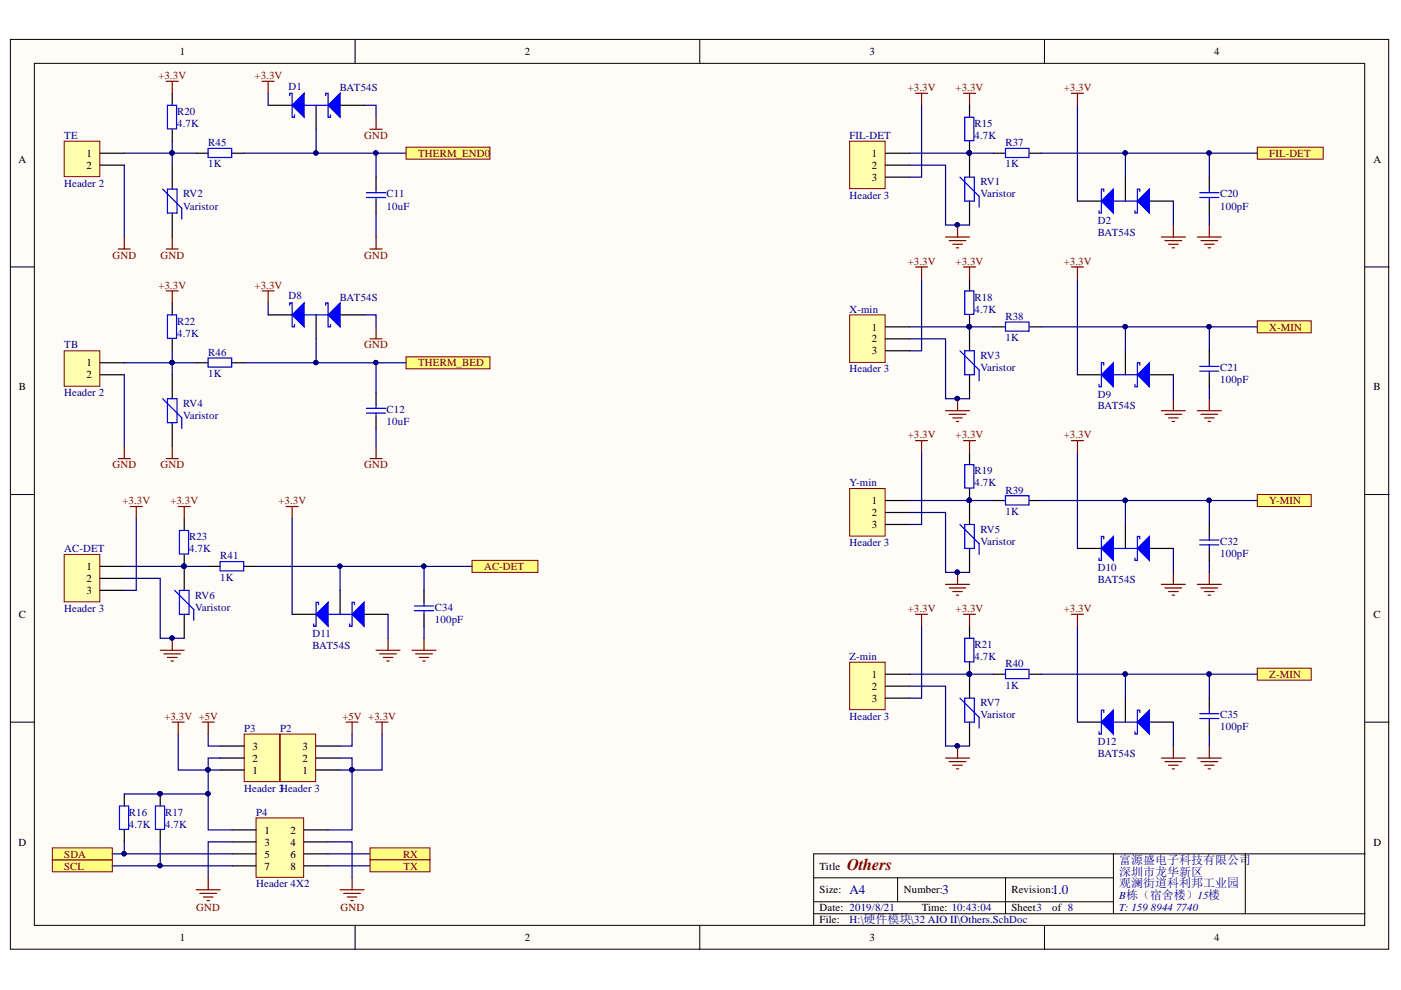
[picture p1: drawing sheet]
<svg xmlns="http://www.w3.org/2000/svg" width="297mm" height="210mm" viewBox="0 0 297 210" stroke-linecap="round" stroke-linejoin="round" font-family="sans-serif">
<defs><g id="words">
<text font-size="3.5" fill="#800000" x="179.6" y="184.4">Others</text>
<g font-size="2.8" fill="#000080">
<text x="180.1" y="189.6">A4</text>
<text x="199.7" y="189.6">3</text>
<text x="223.1" y="189.6">1.0</text>
</g>
<g font-size="2.5" fill="#000080">
<text x="237.3" y="183.1">富源盛电子科技有限公司</text>
<text x="237.3" y="185.6">深圳市龙华新区</text>
<text x="237.3" y="188.2">观澜街道科利邦工业园</text>
</g>
<g font-size="2.3">
<text x="38.2" y="11.7">1</text>
<text x="111.2" y="11.7">2</text>
<text x="184.3" y="11.7">3</text>
<text x="257.4" y="11.7">4</text>
<text x="3.9" y="34.5">A</text>
<text x="18.4" y="33.2">1</text>
<text x="18.4" y="35.8">2</text>
<text x="184.9" y="33.2">1</text>
<text x="184.9" y="35.8">2</text>
<text x="291.2" y="34.5">A</text>
<text x="184.9" y="38.3">3</text>
<text x="184.9" y="70.1">1</text>
<text x="18.4" y="77.7">1</text>
<text x="184.9" y="72.6">2</text>
<text x="184.9" y="75.2">3</text>
<text x="4" y="82.8">B</text>
<text x="18.4" y="80.2">2</text>
<text x="291.2" y="82.8">B</text>
<text x="184.9" y="106.9">1</text>
<text x="184.9" y="109.5">2</text>
<text x="184.9" y="112">3</text>
<text x="18.4" y="120.9">1</text>
<text x="18.4" y="123.4">2</text>
<text x="18.4" y="126">3</text>
<text x="4" y="131">C</text>
<text x="291.2" y="131">C</text>
<text x="184.9" y="143.7">1</text>
<text x="184.9" y="146.2">2</text>
<text x="184.9" y="148.8">3</text>
<text x="53.6" y="161.5">2</text>
<text x="53.6" y="158.9">3</text>
<text x="64.1" y="161.5">2</text>
<text x="64.1" y="158.9">3</text>
<text x="53.6" y="164.1">1</text>
<text x="64.1" y="164.1">1</text>
<text x="3.9" y="179.3">D</text>
<text x="56.1" y="176.8">1</text>
<text x="56.1" y="179.3">3</text>
<text x="61.6" y="176.8">2</text>
<text x="61.6" y="179.3">4</text>
<text x="291.2" y="179.3">D</text>
<text x="56.1" y="181.8">5</text>
<text x="56.1" y="184.4">7</text>
<text x="61.6" y="181.8">6</text>
<text x="61.6" y="184.4">8</text>
<text x="173.8" y="184.4">Title</text>
<text x="173.8" y="189.4">Size:</text>
<text x="191.6" y="189.4">Number:</text>
<text x="214.5" y="189.4">Revision:</text>
<text x="173.8" y="193.2">Date: 2019/8/21</text>
<text x="173.8" y="195.8">File:</text>
<text x="195.4" y="193.2">Time: 10:43:04</text>
<text x="214.5" y="193.2">Sheet3</text>
<text x="223.1" y="193.2">of 8</text>
<text x="38.2" y="199.6">1</text>
<text x="111.2" y="199.6">2</text>
<text x="184.3" y="199.6">3</text>
<text x="257.4" y="199.6">4</text>
</g>
<g font-size="2.3" fill="#800000">
<text x="33.6" y="16.7">+3.3V</text>
<text x="54" y="16.7">+3.3V</text>
<text x="192.5" y="19.3">+3.3V</text>
<text x="202.6" y="19.3">+3.3V</text>
<text x="225.5" y="19.3">+3.3V</text>
<text x="77.2" y="29.4">GND</text>
<text x="88.7" y="33.2">THERM_END0</text>
<text x="269.1" y="33.2">FIL-DET</text>
<text x="23.9" y="54.9">GND</text>
<text x="34" y="54.9">GND</text>
<text x="77.2" y="54.9">GND</text>
<text x="192.5" y="56.1">+3.3V</text>
<text x="202.6" y="56.1">+3.3V</text>
<text x="225.5" y="56.1">+3.3V</text>
<text x="33.6" y="61.2">+3.3V</text>
<text x="54" y="61.2">+3.3V</text>
<text x="269.1" y="70.1">X-MIN</text>
<text x="77.2" y="73.9">GND</text>
<text x="88.7" y="77.7">THERM_BED</text>
<text x="192.5" y="92.9">+3.3V</text>
<text x="202.6" y="92.9">+3.3V</text>
<text x="225.5" y="92.9">+3.3V</text>
<text x="23.9" y="99.2">GND</text>
<text x="34" y="99.2">GND</text>
<text x="77.2" y="99.2">GND</text>
<text x="26" y="106.9">+3.3V</text>
<text x="36.1" y="106.9">+3.3V</text>
<text x="59.1" y="106.9">+3.3V</text>
<text x="269.1" y="106.9">Y-MIN</text>
<text x="102.6" y="120.9">AC-DET</text>
<text x="192.5" y="129.8">+3.3V</text>
<text x="202.6" y="129.8">+3.3V</text>
<text x="225.5" y="129.8">+3.3V</text>
<text x="269.1" y="143.7">Z-MIN</text>
<text x="34.9" y="152.6">+3.3V +5V</text>
<text x="72.6" y="152.6">+5V +3.3V</text>
<text x="13.6" y="184.4">SCL</text>
<text x="13.6" y="181.8">SDA</text>
<text x="85.4" y="181.8">RX</text>
<text x="85.5" y="184.4">TX</text>
<text x="41.6" y="193.2">GND</text>
<text x="72.2" y="193.2">GND</text>
</g>
<g font-size="2.3" fill="#000080">
<text x="61.2" y="19">D1</text>
<text x="72.1" y="19.3">BAT54S</text>
<text x="13.6" y="29.4">TE</text>
<text x="37.6" y="24.3">R20</text>
<text x="37.6" y="26.9">4.7K</text>
<text x="180.1" y="29.4">FIL-DET</text>
<text x="206.6" y="26.9">R15</text>
<text x="206.6" y="29.4">4.7K</text>
<text x="44.2" y="30.9">R45</text>
<text x="44.2" y="35.5">1K</text>
<text x="213.2" y="30.9">R37</text>
<text x="213.2" y="35.5">1K</text>
<text x="13.6" y="39.6">Header 2</text>
<text x="38.8" y="41.8">RV2</text>
<text x="82" y="41.8">C11</text>
<text x="207.9" y="39.3">RV1</text>
<text x="207.9" y="41.8">Varistor</text>
<text x="258.7" y="41.8">C20</text>
<text x="38.8" y="44.5">Varistor</text>
<text x="82" y="44.5">10uF</text>
<text x="180.1" y="42.1">Header 3</text>
<text x="232.7" y="47.5">D2</text>
<text x="258.7" y="44.5">100pF</text>
<text x="232.7" y="50">BAT54S</text>
<text x="61.2" y="63.5">D8</text>
<text x="72.1" y="63.7">BAT54S</text>
<text x="206.6" y="63.7">R18</text>
<text x="37.6" y="68.8">R22</text>
<text x="37.6" y="71.3">4.7K</text>
<text x="180.1" y="66.3">X-min</text>
<text x="206.6" y="66.3">4.7K</text>
<text x="213.2" y="67.8">R38</text>
<text x="13.6" y="73.9">TB</text>
<text x="44.2" y="75.4">R46</text>
<text x="207.9" y="76.2">RV3</text>
<text x="213.2" y="72.4">1K</text>
<text x="44.2" y="80">1K</text>
<text x="180.1" y="79">Header 3</text>
<text x="207.9" y="78.7">Varistor</text>
<text x="258.7" y="78.7">C21</text>
<text x="258.7" y="81.2">100pF</text>
<text x="13.6" y="84">Header 2</text>
<text x="38.8" y="86.3">RV4</text>
<text x="38.8" y="88.8">Varistor</text>
<text x="82" y="87.6">C12</text>
<text x="232.7" y="84.3">D9</text>
<text x="232.7" y="86.8">BAT54S</text>
<text x="82" y="90.1">10uF</text>
<text x="206.6" y="100.5">R19</text>
<text x="180.1" y="103">Y-min</text>
<text x="206.6" y="103">4.7K</text>
<text x="213.2" y="104.7">R39</text>
<text x="207.9" y="113">RV5</text>
<text x="213.2" y="109.2">1K</text>
<text x="13.6" y="117.1">AC-DET</text>
<text x="40.1" y="114.5">R23</text>
<text x="40.1" y="117.1">4.7K</text>
<text x="46.7" y="118.6">R41</text>
<text x="180.1" y="115.8">Header 3</text>
<text x="207.9" y="115.6">Varistor</text>
<text x="258.7" y="115.6">C32</text>
<text x="258.7" y="118.1">100pF</text>
<text x="46.7" y="123.2">1K</text>
<text x="232.7" y="121.1">D10</text>
<text x="232.7" y="123.7">BAT54S</text>
<text x="13.6" y="129.8">Header 3</text>
<text x="41.4" y="127">RV6</text>
<text x="41.4" y="129.5">Varistor</text>
<text x="92.2" y="129.5">C34</text>
<text x="66.2" y="135.1">D11</text>
<text x="66.2" y="137.6">BAT54S</text>
<text x="92.2" y="132">100pF</text>
<text x="206.6" y="137.4">R21</text>
<text x="180.1" y="139.9">Z-min</text>
<text x="206.6" y="139.9">4.7K</text>
<text x="213.2" y="141.4">R40</text>
<text x="207.9" y="149.8">RV7</text>
<text x="213.2" y="146">1K</text>
<text x="51.8" y="155.1">P3</text>
<text x="59.4" y="155.1">P2</text>
<text x="180.1" y="152.6">Header 3</text>
<text x="207.9" y="152.3">Varistor</text>
<text x="258.7" y="152.3">C35</text>
<text x="258.7" y="154.9">100pF</text>
<text x="232.7" y="157.9">D12</text>
<text x="232.7" y="160.4">BAT54S</text>
<text x="51.8" y="167.9">Header 3Header 3</text>
<text x="27.3" y="173">R16</text>
<text x="35" y="173">R17</text>
<text x="54.3" y="173">P4</text>
<text x="27.3" y="175.5">4.7K</text>
<text x="35" y="175.5">4.7K</text>
<text x="54.3" y="188.2">Header 4X2</text>
<text x="237.3" y="190.7">B栋（宿舍楼）15楼</text>
<text x="180.1" y="195.8">H:\硬件模块\32 AIO II\Others.SchDoc</text>
<text x="237.3" y="193.2">T: 159</text>
<text x="244" y="193.2">8944</text>
<text x="249.3" y="193.2">7740</text>
</g>
</g></defs>
<g fill="#fffcf8" stroke="#000" stroke-width=".21">
<path d="M2.2 8.4h292.2v192.9h-292.2z"/>
<path d="M7.3 13.4h282v182.8h-282z"/>
</g>
<g fill="none" stroke="#000" stroke-width=".21">
<path d="M75.3 8.4v5M148.4 8.4v5M221.4 8.4v5M2.2 56.6h5.1M289.4 56.6h5.1M2.2 104.9h5.1M289.4 104.9h5.1M2.2 153.1h5.1M289.4 153.1h5.1M75.3 196.3v5.1M148.4 196.3v5.1M172.5 186.1h63.6"/>
<path d="M172.5 193.7h116.9M172.5 191.2h63.6M190.3 186.1v5.1M213.2 186.1v7.6M221.4 196.3v5.1M236.1 181v12.7M264 181h-91.5v15.3M289.4 181h-25.4v12.7"/>
</g>
<g fill="#ffff80" stroke="#800000" stroke-width=".21">
<path d="M86.1 75.6h17.8v2.6h-17.8z" fill-rule="evenodd"/>
<path d="M266.6 68h11.4v2.6h-11.4z" fill-rule="evenodd"/>
<path d="M100.1 118.8h13.9v2.6h-13.9z" fill-rule="evenodd"/>
<path d="M266.6 104.9h11.4v2.5h-11.4z" fill-rule="evenodd"/>
<path d="M266.6 31.2h13.9v2.5h-13.9z" fill-rule="evenodd"/>
<path d="M266.6 141.7h11.4v2.5h-11.4z" fill-rule="evenodd"/>
</g>
<path d="M180.1 66.8h7.6v10h-7.6z" fill="#ffffb0" stroke="#800000" stroke-width=".21"/>
<path d="M187.8 69.3h5M187.8 71.8h5M187.8 74.4h5" fill="none" stroke="#000" stroke-width=".25"/>
<path d="M180.1 103.6h7.6v10.1h-7.6z" fill="#ffffb0" stroke="#800000" stroke-width=".21"/>
<path d="M187.8 106.1h5M187.8 108.7h5M187.8 111.2h5" fill="none" stroke="#000" stroke-width=".25"/>
<path d="M180.1 140.4h7.6v10.1h-7.6z" fill="#ffffb0" stroke="#800000" stroke-width=".21"/>
<path d="M187.8 142.9h5M187.8 145.5h5M187.8 148h5" fill="none" stroke="#000" stroke-width=".25"/>
<path d="M13.6 117.6h7.6v10h-7.6z" fill="#ffffb0" stroke="#800000" stroke-width=".21"/>
<path d="M21.3 120.1h5M21.3 122.6h5M21.3 125.2h5" fill="none" stroke="#000" stroke-width=".25"/>
<path d="M180.1 29.9h7.6v10.1h-7.6z" fill="#ffffb0" stroke="#800000" stroke-width=".21"/>
<path d="M36.5 19.8v2.5M36.5 27.4v2.5M79.7 37.6v2.5M187.8 32.5h5M187.8 35h5M187.8 37.6h5M79.7 42.6v2.6" fill="none" stroke="#000" stroke-width=".25"/>
<path d="M78.5 52.8h2.5M79.7 50.3v2.5" fill="none" stroke="#800000" stroke-width=".25"/>
<path d="M35.5 22.3h1.9v5h-1.9zM77.7 40.9h4.1M77.7 41.9h4.1M79.7 40.1v.8M79.7 41.9v.7" fill="none" stroke="#00f" stroke-width=".25"/>
<path d="M86.1 31.2h17.8v2.5h-17.8z" fill-rule="evenodd" fill="#ffff80" stroke="#800000" stroke-width=".21"/>
<g fill="none" stroke="#800000" stroke-width=".25">
<path d="M55.6 17.2h2.5M56.9 17.2v2.6M78.5 97.2h2.5M79.7 94.7v2.5M42.9 153.1h2.5M44.1 153.1v2.5M41.6 188.7h5.1M42.4 189.4h3.5M43.1 190.2h2.1M43.9 190.9h.5M44.1 186.1v2.6M72.1 188.7h5.1"/>
<path d="M72.9 189.4h3.5M73.6 190.2h2.1M74.4 190.9h.5M74.6 186.1v2.6"/>
</g>
<path d="M36.5 64.2v2.6M36.5 71.8v2.6M79.7 83.3v2.5M79.7 88.3v2.6" fill="none" stroke="#000" stroke-width=".25"/>
<path d="M35.5 66.8h1.9v4.9h-1.9zM77.7 86.6h4.1M77.7 87.6h4.1M79.7 85.8v.8M79.7 87.6v.7" fill="none" stroke="#00f" stroke-width=".25"/>
<path d="M69.6 183.6h8.9M69.6 181h8.9" fill="none" stroke="#000080" stroke-width=".25"/>
<g fill="#ffff80" stroke="#800000" stroke-width=".21">
<path d="M78.5 179.8h12.7v2.5h-12.7z" fill-rule="evenodd"/>
<path d="M11.1 182.3h12.7v2.5h-12.7z" fill-rule="evenodd"/>
<path d="M11.1 179.8h12.7v2.5h-12.7z" fill-rule="evenodd"/>
<path d="M78.5 182.3h12.7v2.5h-12.7z" fill-rule="evenodd"/>
</g>
<path d="M26.3 178.5v2.5M34 178.5v5.1M23.8 181h25.4M23.8 183.6h25.4" fill="none" stroke="#000080" stroke-width=".25"/>
<g fill="#000080" stroke="#000080" stroke-width=".21">
<circle cx="26.3" cy="181" r=".46"/>
<circle cx="205.5" cy="69.3" r=".46"/>
<circle cx="205.5" cy="106.1" r=".47"/>
<circle cx="205.5" cy="142.9" r=".47"/>
<circle cx="39" cy="120" r=".46"/>
<circle cx="205.5" cy="32.4" r=".46"/>
<circle cx="33.9" cy="183.5" r=".46"/>
<circle cx="33.9" cy="168.3" r=".46"/>
</g>
<path d="M35.2 17.2h2.6M36.5 17.2v2.6M204.3 19.8h2.5M205.6 19.8v2.5" fill="none" stroke="#800000" stroke-width=".25"/>
<g fill="none" stroke="#000" stroke-width=".25">
<path d="M205.6 22.3v2.6M205.6 29.9v2.6M205.6 59.1v2.6M205.6 66.8v2.5M205.6 96v2.5M39.1 109.9v2.6M39.1 117.6v2.5M205.6 103.6v2.5M205.6 132.8v2.5M205.6 140.4v2.5M26.3 168.3v2.6M26.3 176v2.5"/>
<path d="M34 168.3v2.6M34 176v2.5"/>
</g>
<path d="M204.5 24.9h2v4.9h-2zM204.5 61.7h2v5h-2zM204.5 98.5h2v5h-2zM38 112.5h2v5h-2zM204.5 135.3h2v5h-2zM25.3 170.9h2v5h-2zM33 170.9h1.9v5h-1.9z" fill="none" stroke="#00f" stroke-width=".25"/>
<path d="M59.4 155.6h7.5v10.1h-7.5z" fill="#ffffb0" stroke="#800000" stroke-width=".21"/>
<path d="M67 158.2h5.1M67 163.3h5.1M67 160.7h5.1" fill="none" stroke="#000" stroke-width=".25"/>
<path d="M37.8 155.6v7.7h6.3M44.1 155.6v2.6h2.6" fill="none" stroke="#000080" stroke-width=".25"/>
<circle cx="44.1" cy="163.2" r=".46" fill="#000080" stroke="#000080" stroke-width=".21"/>
<path d="M36.5 153.1h2.6M37.8 153.1v2.5M73.4 153.1h2.5M74.6 153.1v2.5" fill="none" stroke="#800000" stroke-width=".25"/>
<path d="M51.8 155.6h7.5v10.1h-7.5z" fill="#ffffb0" stroke="#800000" stroke-width=".21"/>
<path d="M46.7 158.2h5.1M46.7 163.3h5.1M46.7 160.7h5.1" fill="none" stroke="#000" stroke-width=".25"/>
<path d="M74.6 155.6v2.6h-2.5M81 155.6v7.7h-6.4" fill="none" stroke="#000080" stroke-width=".25"/>
<circle cx="74.6" cy="163.2" r=".46" fill="#000080" stroke="#000080" stroke-width=".21"/>
<path d="M79.7 153.1h2.6M81 153.1v2.5" fill="none" stroke="#800000" stroke-width=".25"/>
<path d="M13.6 29.9h7.6v7.6h-7.6z" fill="#ffffb0" stroke="#800000" stroke-width=".21"/>
<path d="M21.3 32.5h5M21.3 35h5" fill="none" stroke="#000" stroke-width=".25"/>
<path d="M13.6 74.4h7.6v7.5h-7.6z" fill="#ffffb0" stroke="#800000" stroke-width=".21"/>
<path d="M21.3 76.9h5M21.3 79.5h5" fill="none" stroke="#000" stroke-width=".25"/>
<path d="M54.3 173.4h10.1v12.6h-10.1z" fill="#ffffb0" stroke="#800000" stroke-width=".21"/>
<g fill="none" stroke="#000" stroke-width=".25">
<path d="M36.5 35v5.1M56.9 22.3h5M67 22.3v5.1M72.1 22.3h5.1M210.6 32.5h2.6M218.3 32.5h2.5M36.5 45.2v5.1M210.6 69.3h2.6M218.3 69.3h2.5M210.6 106.1h2.6M218.3 106.1h2.5M44.1 120.1h2.6"/>
<path d="M51.8 120.1h2.5M210.6 142.9h2.6M218.3 142.9h2.5M49.2 176h5.1M49.2 178.5h5.1M64.5 176h5.1M64.5 178.5h5.1M49.2 181h5.1M49.2 183.6h5.1M64.5 181h5.1M64.5 183.6h5.1"/>
</g>
<path d="M36.5 29.9v5.1M36.5 32.5h5.1M26.3 168.3h17.8M44.1 163.3h2.6M46.7 160.7h-2.6v15.3h5.1M49.2 178.5h-5.1v7.6M69.6 178.5h5v7.6M72.1 160.7h2.5v15.3h-5M72.1 163.3h2.5" fill="none" stroke="#000080" stroke-width=".25"/>
<g fill="#000080" stroke="#000080" stroke-width=".21">
<circle cx="74.6" cy="163.2" r=".46"/>
<circle cx="44.1" cy="163.2" r=".46"/>
<circle cx="44.1" cy="168.3" r=".46"/>
<circle cx="33.9" cy="168.3" r=".46"/>
<circle cx="36.5" cy="32.4" r=".46"/>
</g>
<path d="M213.2 31.5h5v1.9h-5zM34.5 40.1l4.1 4.1v2.2M35.5 40.1h2v5.1h-2zM213.2 68.3h5v1.9h-5zM46.7 119.1h5v1.9h-5zM213.2 105.1h5v2h-5zM213.2 141.9h5v2h-5z" fill="none" stroke="#00f" stroke-width=".25"/>
<path d="M69.6 22.3l2.5-2.5v5.1z" fill="#00f"/>
<path d="M69.1 20.3v-.5h.5v5.1h.5v-.5M69.6 22.3l2.5-2.5v5.1z" fill="none" stroke="#00f" stroke-width=".25"/>
<path d="M61.9 22.3l2.6-2.5v5.1z" fill="#00f"/>
<path d="M44.1 31.5h5v1.9h-5zM61.4 20.3v-.5h.5v5.1h.5v-.5M61.9 22.3l2.6-2.5v5.1zM64.5 22.3h5.1M44.1 75.9h5v1.9h-5zM34.5 84.5l4.1 4.1v2.3M35.5 84.5h2v5.1h-2z" fill="none" stroke="#00f" stroke-width=".25"/>
<g fill="none" stroke="#000080" stroke-width=".25">
<path d="M56.9 19.8v2.5M26.3 32.5h10.2M26.3 35v15.3M51.8 32.5h34.3M67 27.4v5.1M77.2 22.3h2.5v2.6M79.7 32.5v5.1M79.7 45.2v5.1M26.3 76.9h15.3M26.3 79.5v15.2M36.5 74.4v5.1M51.8 76.9h27.9"/>
<path d="M86.1 76.9h-6.4v6.4M79.7 90.9v3.8"/>
</g>
<g fill="#000080" stroke="#000080" stroke-width=".21">
<circle cx="79.7" cy="32.4" r=".46"/>
<circle cx="67" cy="32.4" r=".46"/>
<circle cx="36.5" cy="32.4" r=".46"/>
<circle cx="36.5" cy="76.9" r=".46"/>
<circle cx="67" cy="76.9" r=".46"/>
<circle cx="79.7" cy="76.9" r=".46"/>
</g>
<path d="M41.6 32.5h2.5M49.2 32.5h2.6M36.5 79.5v5M41.6 76.9h2.5M49.2 76.9h2.6M56.9 66.8h5M67 66.8v5M72.1 66.8h5.1M36.5 89.6v5.1" fill="none" stroke="#000" stroke-width=".25"/>
<path d="M78.5 27.4h2.5M79.7 24.9v2.5M25.1 52.8h2.5M26.3 50.3v2.5M35.2 52.8h2.6M36.5 50.3v2.5M25.1 97.2h2.5M26.3 94.7v2.5M35.2 97.2h2.6M36.5 94.7v2.5" fill="none" stroke="#800000" stroke-width=".25"/>
<path d="M69.6 66.8l2.5-2.6v5.1z" fill="#00f"/>
<path d="M69.1 64.7v-.5h.5v5.1h.5v-.5M69.6 66.8l2.5-2.6v5.1z" fill="none" stroke="#00f" stroke-width=".25"/>
<path d="M61.9 66.8l2.6-2.6v5.1z" fill="#00f"/>
<path d="M61.4 64.7v-.5h.5v5.1h.5v-.5M61.9 66.8l2.6-2.6v5.1zM64.5 66.8h5.1" fill="none" stroke="#00f" stroke-width=".25"/>
<path d="M56.9 64.2v2.6M67 71.8v5.1M77.2 66.8h2.5v2.5" fill="none" stroke="#000080" stroke-width=".25"/>
<circle cx="67" cy="76.9" r=".46" fill="#000080" stroke="#000080" stroke-width=".21"/>
<path d="M35.2 61.7h2.6M36.5 61.7v2.5M55.6 61.7h2.5M56.9 61.7v2.5M78.5 71.8h2.5M79.7 69.3v2.5" fill="none" stroke="#800000" stroke-width=".25"/>
<path d="M238.6 37.6v5M228.4 42.6h5.1M243.7 42.6h5.1" fill="none" stroke="#000" stroke-width=".25"/>
<path d="M241.1 42.6l2.6-2.5v5.1z" fill="#00f"/>
<path d="M241.1 42.6l2.6-2.5v5.1zM241.7 40.6v-.5h-.6v5.1h-.5v-.5" fill="none" stroke="#00f" stroke-width=".25"/>
<path d="M233.5 42.6l2.6-2.5v5.1z" fill="#00f"/>
<path d="M203.5 37.6l4.1 4v2.3M204.5 37.6h2.1v5h-2.1zM233.5 42.6l2.6-2.5v5.1zM234 40.6v-.5h-.5v5.1h-.5v-.5M236.1 42.6h5M254.4 40.9h4M254.4 41.9h4M256.4 40.1v.8M256.4 41.9v.7" fill="none" stroke="#00f" stroke-width=".25"/>
<path d="M192.8 35h7.7v12.7h5.1M192.8 32.5h17.8M195.4 22.3v15.3h-2.6M220.8 32.5h45.8M228.4 22.3v20.3M238.6 32.5v5.1M256.4 32.5v5.1M248.8 42.6v5.1M256.4 45.2v2.5" fill="none" stroke="#000080" stroke-width=".25"/>
<g fill="#000080" stroke="#000080" stroke-width=".21">
<circle cx="238.6" cy="32.4" r=".46"/>
<circle cx="256.3" cy="32.4" r=".46"/>
<circle cx="205.5" cy="32.4" r=".46"/>
<circle cx="203" cy="47.7" r=".46"/>
</g>
<g fill="none" stroke="#800000" stroke-width=".25">
<path d="M194.1 19.8h2.6M195.4 19.8v2.5M227.2 19.8h2.5M228.4 19.8v2.5M200.5 50.3h5.1M201.2 51h3.6M202 51.8h2M202.8 52.5h.5M203 47.7v2.6M204.3 56.6h2.5M205.6 56.6v2.5M246.2 50.3h5.1"/>
<path d="M247 51h3.6M247.8 51.8h2M248.5 52.5h.5M248.8 47.7v2.6M253.9 50.3h5M254.6 51h3.6M255.4 51.8h2M256.1 52.5h.6M256.4 47.7v2.6"/>
</g>
<path d="M205.6 32.5v5.1M256.4 37.6v2.5M205.6 42.6v5.1M256.4 42.6v2.6M228.4 79.5h5.1M238.6 74.4v5.1M243.7 79.5h5.1" fill="none" stroke="#000" stroke-width=".25"/>
<path d="M241.1 79.5l2.6-2.6v5.1z" fill="#00f"/>
<path d="M241.1 79.5l2.6-2.6v5.1zM241.7 77.4v-.5h-.6v5.1h-.5v-.5" fill="none" stroke="#00f" stroke-width=".25"/>
<path d="M233.5 79.5l2.6-2.6v5.1z" fill="#00f"/>
<path d="M203.5 74.4l4.1 4v2.3M204.5 74.4h2.1v5.1h-2.1zM233.5 79.5l2.6-2.6v5.1zM234 77.4v-.5h-.5v5.1h-.5v-.5M236.1 79.5h5M254.4 77.7h4M254.4 78.7h4M256.4 76.9v.8M256.4 78.7v.8" fill="none" stroke="#00f" stroke-width=".25"/>
<path d="M195.4 59.1v15.3h-2.6M228.4 59.1v20.4M192.8 71.8h7.7v12.7h5.1M192.8 69.3h17.8M220.8 69.3h45.8M238.6 69.3v5.1M248.8 79.5v5M256.4 69.3v5.1M256.4 82v2.5" fill="none" stroke="#000080" stroke-width=".25"/>
<g fill="#000080" stroke="#000080" stroke-width=".21">
<circle cx="238.6" cy="69.3" r=".46"/>
<circle cx="256.3" cy="69.3" r=".46"/>
<circle cx="205.5" cy="69.3" r=".46"/>
<circle cx="203" cy="84.5" r=".46"/>
</g>
<g fill="none" stroke="#800000" stroke-width=".25">
<path d="M194.1 56.6h2.6M195.4 56.6v2.5M227.2 56.6h2.5M228.4 56.6v2.5M200.5 87.1h5.1M201.2 87.8h3.6M202 88.6h2M202.8 89.4h.5M203 84.5v2.6M204.3 93.4h2.5M205.6 93.4v2.6M246.2 87.1h5.1"/>
<path d="M247 87.8h3.6M247.8 88.6h2M248.5 89.4h.5M248.8 84.5v2.6M253.9 87.1h5M254.6 87.8h3.6M255.4 88.6h2M256.1 89.4h.6M256.4 84.5v2.6"/>
</g>
<path d="M205.6 69.3v5.1M205.6 79.5v5M256.4 74.4v2.5M256.4 79.5v2.5M228.4 116.3h5.1M238.6 111.2v5.1M243.7 116.3h5.1" fill="none" stroke="#000" stroke-width=".25"/>
<path d="M241.1 116.3l2.6-2.6v5.1z" fill="#00f"/>
<path d="M241.1 116.3l2.6-2.6v5.1zM241.7 114.3v-.6h-.6v5.1h-.5v-.5" fill="none" stroke="#00f" stroke-width=".25"/>
<path d="M233.5 116.3l2.6-2.6v5.1z" fill="#00f"/>
<path d="M203.5 111.2l4.1 4.1v2.3M204.5 111.2h2.1v5.1h-2.1zM233.5 116.3l2.6-2.6v5.1zM234 114.3v-.6h-.5v5.1h-.5v-.5M236.1 116.3h5M254.4 114.5h4M254.4 115.5h4M256.4 113.7v.8M256.4 115.5v.8" fill="none" stroke="#00f" stroke-width=".25"/>
<path d="M195.4 96v15.2h-2.6M228.4 96v20.3M192.8 108.7h7.7v12.7h5.1M192.8 106.1h17.8M220.8 106.1h45.8M238.6 106.1v5.1M248.8 116.3v5.1M256.4 106.1v5.1M256.4 118.8v2.6" fill="none" stroke="#000080" stroke-width=".25"/>
<g fill="#000080" stroke="#000080" stroke-width=".21">
<circle cx="238.5" cy="106.1" r=".46"/>
<circle cx="256.3" cy="106.1" r=".47"/>
<circle cx="205.5" cy="106.1" r=".47"/>
<circle cx="203" cy="121.3" r=".47"/>
</g>
<g fill="none" stroke="#800000" stroke-width=".25">
<path d="M194.1 93.4h2.6M195.4 93.4v2.6M227.2 93.4h2.5M228.4 93.4v2.6M200.5 123.9h5.1M201.2 124.7h3.6M202 125.4h2M202.8 126.2h.5M203 121.4v2.5M204.3 130.2h2.5M205.6 130.2v2.6M246.2 123.9h5.1"/>
<path d="M247 124.7h3.6M247.8 125.4h2M248.5 126.2h.5M248.8 121.4v2.5M253.9 123.9h5M254.6 124.7h3.6M255.4 125.4h2M256.1 126.2h.6M256.4 121.4v2.5"/>
</g>
<path d="M205.6 106.1v5.1M205.6 116.3v5.1M256.4 111.2v2.5M256.4 116.3v2.5M228.4 153.1h5.1M238.6 148v5.1M243.7 153.1h5.1" fill="none" stroke="#000" stroke-width=".25"/>
<path d="M241.1 153.1l2.6-2.5v5z" fill="#00f"/>
<path d="M241.1 153.1l2.6-2.5v5zM241.7 151.1v-.5h-.6v5h-.5v-.5" fill="none" stroke="#00f" stroke-width=".25"/>
<path d="M233.5 153.1l2.6-2.5v5z" fill="#00f"/>
<path d="M203.5 148l4.1 4.1v2.3M204.5 148h2.1v5.1h-2.1zM233.5 153.1l2.6-2.5v5zM234 151.1v-.5h-.5v5h-.5v-.5M236.1 153.1h5M254.4 151.3h4M254.4 152.3h4M256.4 150.6v.7M256.4 152.3v.8" fill="none" stroke="#00f" stroke-width=".25"/>
<path d="M195.4 132.8v15.2h-2.6M228.4 132.8v20.3M192.8 145.5h7.7v12.7h5.1M192.8 142.9h17.8M220.8 142.9h45.8M238.6 142.9v5.1M248.8 153.1v5.1M256.4 142.9v5.1M256.4 155.6v2.6" fill="none" stroke="#000080" stroke-width=".25"/>
<g fill="#000080" stroke="#000080" stroke-width=".21">
<circle cx="238.5" cy="142.9" r=".46"/>
<circle cx="256.3" cy="142.9" r=".47"/>
<circle cx="205.5" cy="142.9" r=".47"/>
<circle cx="203" cy="158.1" r=".47"/>
</g>
<g fill="none" stroke="#800000" stroke-width=".25">
<path d="M37.8 107.4h2.5M39.1 107.4v2.5M194.1 130.2h2.6M195.4 130.2v2.6M227.2 130.2h2.5M228.4 130.2v2.6M203 158.2v2.5M248.8 158.2v2.5M256.4 158.2v2.5M200.5 160.7h5.1M201.2 161.5h3.6M202 162.2h2"/>
<path d="M202.8 163h.5M246.2 160.7h5.1M247 161.5h3.6M247.8 162.2h2M248.5 163h.5M253.9 160.7h5M254.6 161.5h3.6M255.4 162.2h2M256.1 163h.6"/>
</g>
<path d="M61.9 130.2h5.1M72.1 125.2v5M77.2 130.2h5.1M205.6 142.9v5.1M205.6 153.1v5.1M256.4 148v2.6M256.4 153.1v2.5" fill="none" stroke="#000" stroke-width=".25"/>
<path d="M74.6 130.2l2.6-2.5v5.1z" fill="#00f"/>
<path d="M74.6 130.2l2.6-2.5v5.1zM75.2 128.2v-.5h-.6v5.1h-.5v-.5" fill="none" stroke="#00f" stroke-width=".25"/>
<path d="M67 130.2l2.6-2.5v5.1z" fill="#00f"/>
<path d="M37 125.2l4.1 4v2.3M38 125.2h2.1v5h-2.1zM67 130.2l2.6-2.5v5.1zM67.5 128.2v-.5h-.5v5.1h-.5v-.5M69.6 130.2h5M87.9 128.5h4M87.9 129.5h4M89.9 127.7v.8M89.9 129.5v.7" fill="none" stroke="#00f" stroke-width=".25"/>
<path d="M28.9 109.9v15.3h-2.6M61.9 109.9v20.3M26.3 122.6h7.7v12.7h5.1M26.3 120.1h17.8M54.3 120.1h45.8M72.1 120.1v5.1M82.3 130.2v5.1M89.9 120.1v5.1M89.9 132.8v2.5" fill="none" stroke="#000080" stroke-width=".25"/>
<g fill="#000080" stroke="#000080" stroke-width=".21">
<circle cx="72.1" cy="120" r=".46"/>
<circle cx="89.8" cy="120" r=".46"/>
<circle cx="39" cy="120" r=".46"/>
<circle cx="36.5" cy="135.3" r=".46"/>
</g>
<g fill="none" stroke="#800000" stroke-width=".25">
<path d="M27.6 107.4h2.6M28.9 107.4v2.5M60.7 107.4h2.5M61.9 107.4v2.5M34 137.9h5.1M34.7 138.6h3.6M35.5 139.4h2M36.5 135.3v2.6M79.7 137.9h5.1M80.5 138.6h3.6M81.3 139.4h2M82.3 135.3v2.6"/>
<path d="M87.4 137.9h5M88.1 138.6h3.6M88.9 139.4h2M89.9 135.3v2.6M36.3 140.2h.5M82 140.2h.5M89.6 140.2h.6"/>
</g>
<path d="M39.1 120.1v5.1M39.1 130.2v5.1M89.9 125.2v2.5M89.9 130.2v2.6" fill="none" stroke="#000" stroke-width=".25"/>
<use href="#words"/>
</svg>
